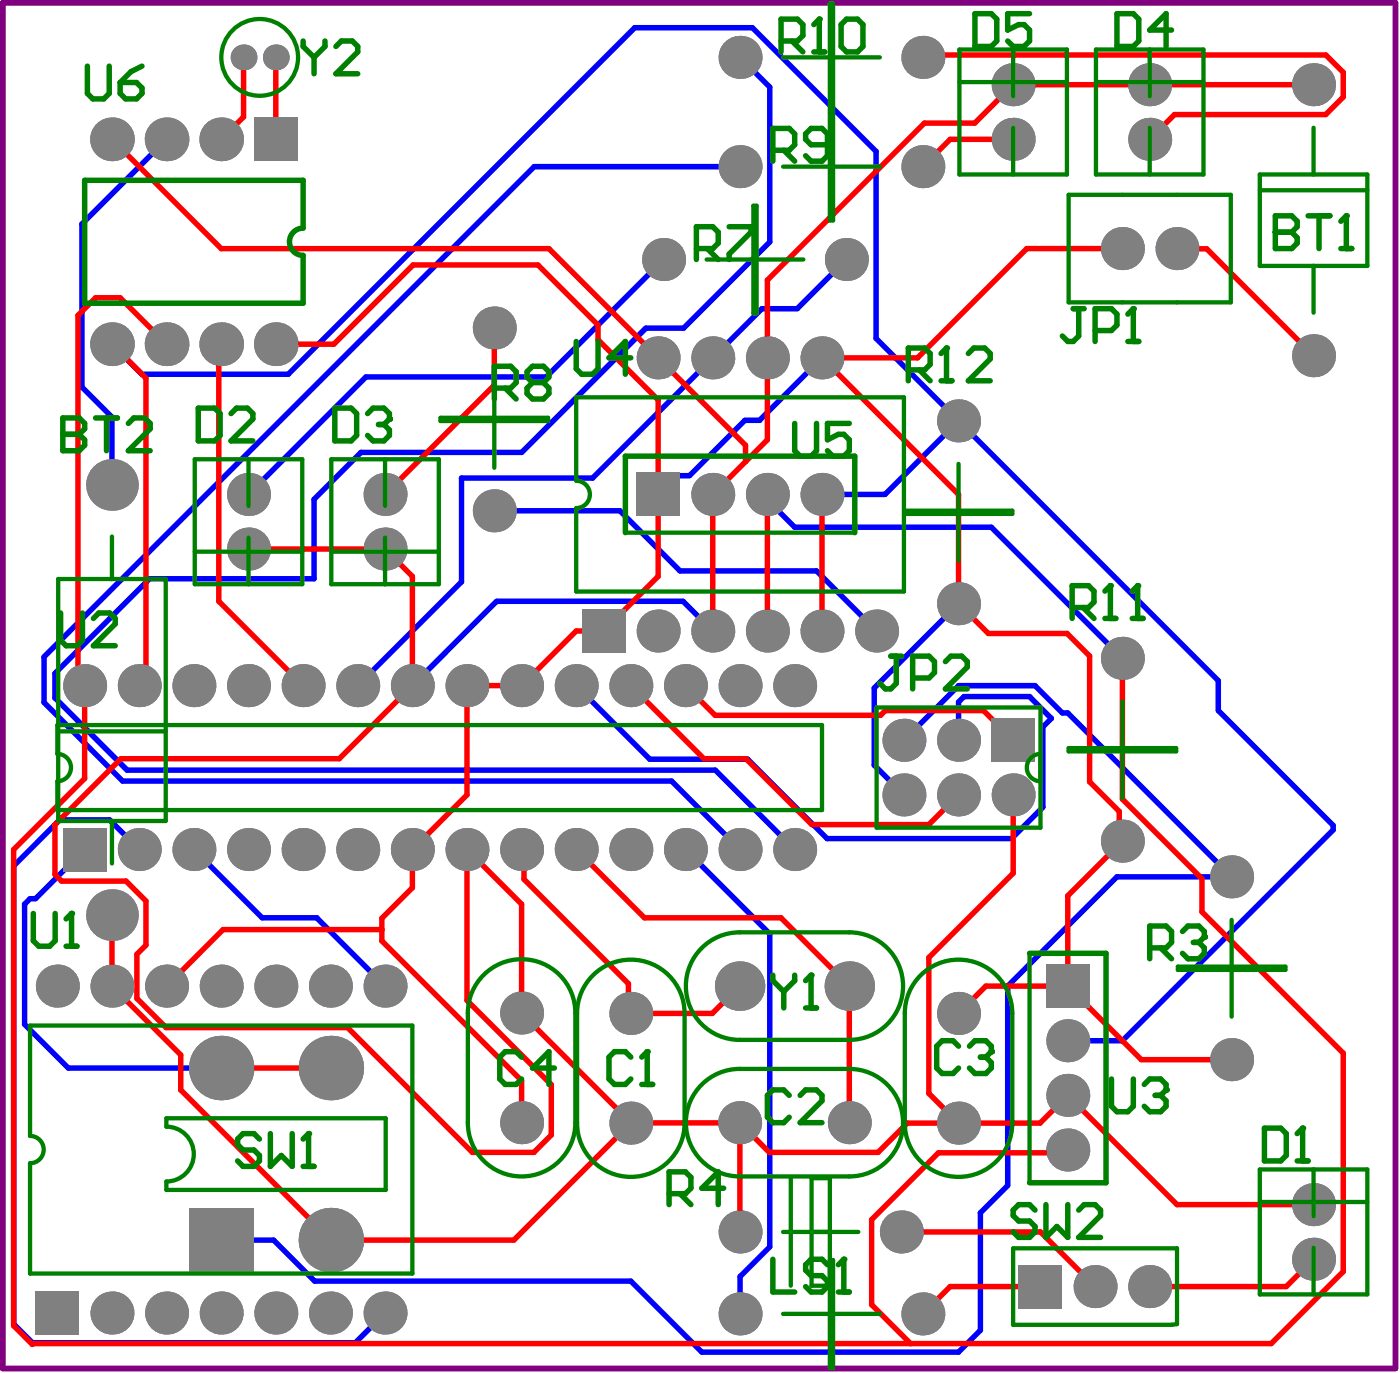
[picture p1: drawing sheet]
<svg xmlns="http://www.w3.org/2000/svg" width="217mm" height="212mm" viewBox="0 0 217 212" stroke-linecap="round" stroke-linejoin="round" font-family="sans-serif">
<path d="M.4 .4h215.5v211.3h-215.5z" fill="none" stroke="#800080" stroke-width=".85"/>
<g fill="none" stroke="#00f" stroke-width=".85">
<path d="M114.5 8.9l4.6 4.6v23.9l-13.3 13.4h-5.9l-19.2 19.2h-24.9l-7.2 7.2v12.3h-25.5l-14.6 14.6v3.9l11.2 11.1h91l12.3 12.3M25.8 21.6l-13.1 13v25.3l4.6 4.6v10.5M114.5 25.8h-31.8l-75.9 75.8v7.1l12.2 12.1h84.9l10.6 10.6M17.3 53.2l4.7 4.7h22.6l53.6-53.6h18.2l19.1 19.1v28.9l12.8 12.8M102.7 40.1l-18.2 18.2h-27.9l-18.2 18.2M127.2 55.4l-9.7 9.6h-2.3l-8.5 8.6h-2l-2.9 2.9M131 40.1l-7.7 7.6h-5.4l-26.2 26.2h-20.3v16.1l-16 16.1M76.5 79h19.4l9.3 9.3h21.1l9.3 9.3M118.7 76.5v.8l4.3 4.2h30.4l20.3 20.3h-1.5M148.3 65.1l40.2 40.2v4.6l17.8 17.8v.7l-32.6 32.6h-8.5M148.3 65.1l-11.4 11.4h-9.7M110.3 97.6l-4.6-4.6h-28.9l-13 13.1"/>
<path d="M148.3 93.4l-13 13v12l4.6 4.6M13.1 106.1v.8M89.2 106.1l11.3 11.3h15.2l12.3 12.3h28.5l4.8-4.8v-12.5l1.4-1.3-3.4-3.4h-10.2l-.8 .9v5.9M139.9 114.5l8.4-8.4h11.8l4.3 4.2h.8l25.4 25.3h-17.8l-16.9 16.9v30.9l-4.2 4.2v18.2l-3.4 3.3h-39.7l-11-10.9h-48.9l-6.4-6.4h-8.1M13.1 131.4l-7.6 7.6h-.9l-.8 .9v18.5l6.8 6.8h23.6M21.5 131.4l-4.5-4.6h-7.8l-7.1 7.1v70.9l2.9 2.9h50l4.6-4.6M30 131.4l10.6 10.6h8.4l10.6 10.5M106.1 131.4l13 13v48.5l-4.6 4.6v5.7"/>
</g>
<g fill="#808080">
<circle cx="8.9" cy="152.5" r="3.3"/>
<circle cx="17.3" cy="203.1" r="3.3"/>
<circle cx="17.3" cy="152.5" r="3.3"/>
<circle cx="17.3" cy="141.5" r="4"/>
<circle cx="21.5" cy="131.4" r="3.3"/>
<circle cx="25.8" cy="203.1" r="3.3"/>
<circle cx="25.8" cy="152.5" r="3.3"/>
<circle cx="34.2" cy="203.1" r="3.3"/>
<circle cx="34.2" cy="165.2" r="5"/>
<circle cx="34.2" cy="152.5" r="3.3"/>
<circle cx="38.4" cy="131.4" r="3.3"/>
<circle cx="42.7" cy="203.1" r="3.3"/>
<circle cx="42.7" cy="152.5" r="3.3"/>
<circle cx="46.9" cy="131.4" r="3.3"/>
<circle cx="51.1" cy="203.1" r="3.3"/>
<circle cx="51.1" cy="152.5" r="3.3"/>
<circle cx="51.2" cy="165.2" r="5"/>
<circle cx="51.2" cy="191.8" r="5"/>
<circle cx="55.4" cy="131.4" r="3.3"/>
<circle cx="59.6" cy="203.1" r="3.3"/>
<circle cx="59.6" cy="152.5" r="3.3"/>
<circle cx="63.8" cy="131.4" r="3.3"/>
<circle cx="72.3" cy="131.4" r="3.3"/>
<circle cx="80.7" cy="156.7" r="3.3"/>
<circle cx="80.7" cy="173.7" r="3.3"/>
<circle cx="80.7" cy="131.4" r="3.3"/>
<circle cx="89.2" cy="131.4" r="3.3"/>
<circle cx="97.6" cy="156.8" r="3.3"/>
<circle cx="97.6" cy="173.7" r="3.3"/>
<circle cx="13.1" cy="106.1" r="3.3"/>
<circle cx="17.3" cy="75" r="4"/>
<circle cx="17.3" cy="53.2" r="3.4"/>
<circle cx="17.3" cy="21.6" r="3.4"/>
<circle cx="21.5" cy="106.1" r="3.3"/>
<circle cx="25.8" cy="53.2" r="3.4"/>
<circle cx="25.8" cy="21.6" r="3.4"/>
<circle cx="30" cy="131.4" r="3.3"/>
<circle cx="30" cy="106.1" r="3.3"/>
<circle cx="34.2" cy="53.2" r="3.4"/>
<circle cx="34.2" cy="21.6" r="3.4"/>
<circle cx="37.7" cy="8.9" r="2"/>
<circle cx="38.4" cy="106.1" r="3.3"/>
<circle cx="38.4" cy="84.9" r="3.3"/>
<circle cx="38.4" cy="76.5" r="3.3"/>
<circle cx="42.7" cy="53.2" r="3.4"/>
<circle cx="42.7" cy="8.9" r="2"/>
<circle cx="46.9" cy="106.1" r="3.3"/>
<circle cx="55.4" cy="106.1" r="3.3"/>
<circle cx="59.6" cy="76.5" r="3.3"/>
<circle cx="59.6" cy="84.9" r="3.3"/>
<circle cx="63.8" cy="106.1" r="3.3"/>
<circle cx="72.3" cy="106.1" r="3.3"/>
<circle cx="76.5" cy="50.7" r="3.3"/>
<circle cx="76.5" cy="79" r="3.3"/>
<circle cx="80.7" cy="106.1" r="3.3"/>
<circle cx="89.2" cy="106.1" r="3.3"/>
<circle cx="97.6" cy="131.4" r="3.3"/>
<circle cx="97.6" cy="106.1" r="3.3"/>
<circle cx="106.1" cy="131.4" r="3.3"/>
<circle cx="114.4" cy="152.5" r="3.8"/>
<circle cx="114.4" cy="173.7" r="3.3"/>
<circle cx="114.5" cy="190.6" r="3.3"/>
<circle cx="114.5" cy="131.4" r="3.3"/>
<circle cx="114.5" cy="203.2" r="3.3"/>
<circle cx="123" cy="131.4" r="3.3"/>
<circle cx="131.4" cy="152.5" r="3.8"/>
<circle cx="131.4" cy="173.7" r="3.3"/>
<circle cx="139.5" cy="190.6" r="3.3"/>
<circle cx="139.9" cy="123" r="3.3"/>
<circle cx="139.9" cy="114.5" r="3.3"/>
<circle cx="142.8" cy="203.2" r="3.3"/>
<circle cx="148.3" cy="156.8" r="3.3"/>
<circle cx="148.3" cy="173.7" r="3.3"/>
<circle cx="148.3" cy="123" r="3.3"/>
<circle cx="148.3" cy="114.5" r="3.3"/>
<circle cx="156.8" cy="123" r="3.3"/>
<circle cx="165.2" cy="177.9" r="3.3"/>
<circle cx="165.2" cy="169.4" r="3.3"/>
<circle cx="165.2" cy="161" r="3.3"/>
<circle cx="169.4" cy="199" r="3.3"/>
<circle cx="173.7" cy="130.1" r="3.3"/>
<circle cx="177.9" cy="199" r="3.3"/>
<circle cx="190.6" cy="135.6" r="3.3"/>
<circle cx="190.6" cy="163.9" r="3.3"/>
<circle cx="203.2" cy="186.3" r="3.3"/>
<circle cx="203.2" cy="194.8" r="3.3"/>
<circle cx="114.5" cy="106.1" r="3.3"/>
<circle cx="114.5" cy="25.8" r="3.3"/>
<circle cx="114.5" cy="8.9" r="3.3"/>
<circle cx="106.1" cy="106.1" r="3.3"/>
<circle cx="110.3" cy="55.4" r="3.3"/>
<circle cx="101.8" cy="97.6" r="3.3"/>
<circle cx="101.8" cy="55.4" r="3.3"/>
<circle cx="110.3" cy="97.6" r="3.3"/>
<circle cx="102.7" cy="40.1" r="3.3"/>
<circle cx="110.3" cy="76.5" r="3.3"/>
<circle cx="118.7" cy="76.5" r="3.3"/>
<circle cx="118.7" cy="97.6" r="3.3"/>
<circle cx="118.7" cy="55.4" r="3.3"/>
<circle cx="123" cy="106.1" r="3.3"/>
<circle cx="173.7" cy="101.8" r="3.3"/>
<circle cx="127.2" cy="97.6" r="3.3"/>
<circle cx="135.6" cy="97.6" r="3.3"/>
<circle cx="148.3" cy="93.4" r="3.3"/>
<circle cx="127.2" cy="76.5" r="3.3"/>
<circle cx="148.3" cy="65.1" r="3.3"/>
<circle cx="127.2" cy="55.4" r="3.3"/>
<circle cx="203.2" cy="55" r="3.3"/>
<circle cx="131" cy="40.1" r="3.3"/>
<circle cx="173.7" cy="38.5" r="3.3"/>
<circle cx="182.1" cy="38.5" r="3.3"/>
<circle cx="142.8" cy="25.8" r="3.3"/>
<circle cx="156.8" cy="21.6" r="3.3"/>
<circle cx="177.9" cy="21.6" r="3.3"/>
<circle cx="156.8" cy="13.1" r="3.3"/>
<circle cx="177.9" cy="13.1" r="3.3"/>
<circle cx="203.2" cy="13.1" r="3.3"/>
<circle cx="142.8" cy="8.9" r="3.3"/>
</g>
<g fill="#808080">
<path d="M5.5 199.8h6.7v6.6h-6.7z" fill-rule="evenodd"/>
<path d="M9.8 128.1h6.6v6.6h-6.6z" fill-rule="evenodd"/>
<path d="M29.2 186.8h10v10h-10z" fill-rule="evenodd"/>
<path d="M39.3 18.2h6.8v6.7h-6.8z" fill-rule="evenodd"/>
<path d="M90.1 94.3h6.6v6.6h-6.6z" fill-rule="evenodd"/>
<path d="M153.4 111.2h6.7v6.6h-6.7z" fill-rule="evenodd"/>
<path d="M157.7 195.7h6.6v6.6h-6.6z" fill-rule="evenodd"/>
<path d="M161.9 149.2h6.6v6.7h-6.6z" fill-rule="evenodd"/>
<path d="M98.5 73.2h6.7v6.6h-6.7z" fill-rule="evenodd"/>
</g>
<g fill="none" stroke="#f00" stroke-width=".85">
<path d="M37.7 8.9v9.2l-3.5 3.5M42.7 8.9v12.7M142.8 8.9l.4-.4h61.9l2.7 2.7v3.8l-2.7 2.7h-23.4l-3.8 3.9M203.2 13.1h-46.4l-6 5.9h-7.8l-24.3 24.3v24.7l-8.4 8.5v21.1M17.3 21.6l16.9 16.9h50.7l30.4 30.4v2.5M156.8 21.6h-9.8l-4.2 4.2M173.7 38.5h-14.8l-16.9 16.9h-14.8l21.1 21.1v16.9l4.6 4.6h12.2l3.5 3.5v19.4l4.6 4.6v4.1l.5 .5-8.5 8.5v13.9M182.1 38.5h4.6l16.5 16.5M17.3 53.2l5.3 5.3v46.5l-1.1 1.1M25.8 53.2l-7.2-7.1h-3.8l-2.7 2.7v56.2l1 1.1v14.3l-11 11v73.7l2.9 2.8 .1-.1h191.6l11.1-11.1v-33.8l-21.8-21.9v-5.1l-12.3-12.3v-21.8M34.2 53.2l-.3 .4v39.4l13 13.1M42.7 53.2h9l12.2-12.2h19.3l9.3 9.3v2.3l9.3 9.2v27.4l-8.4 8.4h-4.2l-8.5 8.5h-8.4v16.9l-8.5 8.4v5.9l-4.7 4.7v3.5l21.6 21.7v6.5"/>
<path d="M76.5 50.7v8.9l-16.9 16.9M110.3 54.7v.7M118.7 76.5v21.1M127.2 76.5v21.1M38.4 84.9h21.2l4.2 4.3v16.9l-11.3 11.3h-33.8l-10.2 10.2v7.7l1 1h10l3.1 3.1v6.8l-1.4 1.4v6.8l4.5 4.5h28.1l19.3 19.3h9.5l2.7-2.6v-7.8l-13-13.1v-23.3l8.4 8.5v16.9l16.9 16.9M97.6 106.1l11.3 11.3h6.5l10.2 10.1h18.1l4.6-4.5M106.1 106.1l4.5 4.5h25.6l.8-.7h15.2l4.6 4.6M80.7 131.4l.4 .4v4.2l16.1 16.2v4.2l.4 .4h12.6l4.2-4.3M89.2 131.4l10.5 10.6h21.1l10.6 10.5v21.2M156.8 123v12.1l-13.1 13v21l4.6 4.6M17.3 141.5v11l10.7 10.7v5.4l23.2 23.2h28.3l18.1-18.1M59.1 143.8h-24.6l-8.7 8.7"/>
<path d="M165.2 152.5l11.4 11.4h14M165.2 152.5h-12.7l-4.2 4.3M34.2 165.2h17M114.4 173.7h-16.8M114.4 173.7h.1M114.5 173.7l4.5 4.5h16.9l4.5-4.5h20.5l4.3-4.3 16.9 16.9h21.1M114.5 173.7v16.9M165.2 177.9l-.4 .4h-19.6l-10.3 10.4v13.1l6 6M139.5 190.6h21.5l8.4 8.4M161 199h-14l-4.2 4.2M203.2 194.8l-4.2 4.2h-21.1"/>
</g>
<g fill="#808080">
<circle cx="8.9" cy="152.5" r="3.3"/>
<circle cx="17.3" cy="203.1" r="3.3"/>
<circle cx="17.3" cy="152.5" r="3.3"/>
<circle cx="17.3" cy="141.5" r="4"/>
<circle cx="21.5" cy="131.4" r="3.3"/>
<circle cx="25.8" cy="203.1" r="3.3"/>
<circle cx="25.8" cy="152.5" r="3.3"/>
<circle cx="34.2" cy="203.1" r="3.3"/>
<circle cx="34.2" cy="165.2" r="5"/>
<circle cx="34.2" cy="152.5" r="3.3"/>
<circle cx="38.4" cy="131.4" r="3.3"/>
<circle cx="42.7" cy="203.1" r="3.3"/>
<circle cx="42.7" cy="152.5" r="3.3"/>
<circle cx="46.9" cy="131.4" r="3.3"/>
<circle cx="51.1" cy="203.1" r="3.3"/>
<circle cx="51.1" cy="152.5" r="3.3"/>
<circle cx="51.2" cy="165.2" r="5"/>
<circle cx="51.2" cy="191.8" r="5"/>
<circle cx="55.4" cy="131.4" r="3.3"/>
<circle cx="59.6" cy="203.1" r="3.3"/>
<circle cx="59.6" cy="152.5" r="3.3"/>
<circle cx="63.8" cy="131.4" r="3.3"/>
<circle cx="72.3" cy="131.4" r="3.3"/>
<circle cx="80.7" cy="156.7" r="3.3"/>
<circle cx="80.7" cy="173.7" r="3.3"/>
<circle cx="80.7" cy="131.4" r="3.3"/>
<circle cx="89.2" cy="131.4" r="3.3"/>
<circle cx="97.6" cy="156.8" r="3.3"/>
<circle cx="97.6" cy="173.7" r="3.3"/>
<circle cx="13.1" cy="106.1" r="3.3"/>
<circle cx="17.3" cy="75" r="4"/>
<circle cx="17.3" cy="53.2" r="3.4"/>
<circle cx="17.3" cy="21.6" r="3.4"/>
<circle cx="21.5" cy="106.1" r="3.3"/>
<circle cx="25.8" cy="53.2" r="3.4"/>
<circle cx="25.8" cy="21.6" r="3.4"/>
<circle cx="30" cy="131.4" r="3.3"/>
<circle cx="30" cy="106.1" r="3.3"/>
<circle cx="34.2" cy="53.2" r="3.4"/>
<circle cx="34.2" cy="21.6" r="3.4"/>
<circle cx="37.7" cy="8.9" r="2"/>
<circle cx="38.4" cy="106.1" r="3.3"/>
<circle cx="38.4" cy="84.9" r="3.3"/>
<circle cx="38.4" cy="76.5" r="3.3"/>
<circle cx="42.7" cy="53.2" r="3.4"/>
<circle cx="42.7" cy="8.9" r="2"/>
<circle cx="46.9" cy="106.1" r="3.3"/>
<circle cx="55.4" cy="106.1" r="3.3"/>
<circle cx="59.6" cy="76.5" r="3.3"/>
<circle cx="59.6" cy="84.9" r="3.3"/>
<circle cx="63.8" cy="106.1" r="3.3"/>
<circle cx="72.3" cy="106.1" r="3.3"/>
<circle cx="76.5" cy="50.7" r="3.3"/>
<circle cx="76.5" cy="79" r="3.3"/>
<circle cx="80.7" cy="106.1" r="3.3"/>
<circle cx="89.2" cy="106.1" r="3.3"/>
<circle cx="97.6" cy="131.4" r="3.3"/>
<circle cx="97.6" cy="106.1" r="3.3"/>
<circle cx="106.1" cy="131.4" r="3.3"/>
<circle cx="114.4" cy="152.5" r="3.8"/>
<circle cx="114.4" cy="173.7" r="3.3"/>
<circle cx="114.5" cy="190.6" r="3.3"/>
<circle cx="114.5" cy="131.4" r="3.3"/>
<circle cx="114.5" cy="203.2" r="3.3"/>
<circle cx="123" cy="131.4" r="3.3"/>
<circle cx="131.4" cy="152.5" r="3.8"/>
<circle cx="131.4" cy="173.7" r="3.3"/>
<circle cx="139.5" cy="190.6" r="3.3"/>
<circle cx="139.9" cy="123" r="3.3"/>
<circle cx="139.9" cy="114.5" r="3.3"/>
<circle cx="142.8" cy="203.2" r="3.3"/>
<circle cx="148.3" cy="156.8" r="3.3"/>
<circle cx="148.3" cy="173.7" r="3.3"/>
<circle cx="148.3" cy="123" r="3.3"/>
<circle cx="148.3" cy="114.5" r="3.3"/>
<circle cx="156.8" cy="123" r="3.3"/>
<circle cx="165.2" cy="177.9" r="3.3"/>
<circle cx="165.2" cy="169.4" r="3.3"/>
<circle cx="165.2" cy="161" r="3.3"/>
<circle cx="169.4" cy="199" r="3.3"/>
<circle cx="173.7" cy="130.1" r="3.3"/>
<circle cx="177.9" cy="199" r="3.3"/>
<circle cx="190.6" cy="135.6" r="3.3"/>
<circle cx="190.6" cy="163.9" r="3.3"/>
<circle cx="203.2" cy="186.3" r="3.3"/>
<circle cx="203.2" cy="194.8" r="3.3"/>
<circle cx="114.5" cy="106.1" r="3.3"/>
<circle cx="114.5" cy="25.8" r="3.3"/>
<circle cx="114.5" cy="8.9" r="3.3"/>
<circle cx="106.1" cy="106.1" r="3.3"/>
<circle cx="110.3" cy="55.4" r="3.3"/>
<circle cx="101.8" cy="97.6" r="3.3"/>
<circle cx="101.8" cy="55.4" r="3.3"/>
<circle cx="110.3" cy="97.6" r="3.3"/>
<circle cx="102.7" cy="40.1" r="3.3"/>
<circle cx="110.3" cy="76.5" r="3.3"/>
<circle cx="118.7" cy="76.5" r="3.3"/>
<circle cx="118.7" cy="97.6" r="3.3"/>
<circle cx="118.7" cy="55.4" r="3.3"/>
<circle cx="123" cy="106.1" r="3.3"/>
<circle cx="173.7" cy="101.8" r="3.3"/>
<circle cx="127.2" cy="97.6" r="3.3"/>
<circle cx="135.6" cy="97.6" r="3.3"/>
<circle cx="148.3" cy="93.4" r="3.3"/>
<circle cx="127.2" cy="76.5" r="3.3"/>
<circle cx="148.3" cy="65.1" r="3.3"/>
<circle cx="127.2" cy="55.4" r="3.3"/>
<circle cx="203.2" cy="55" r="3.3"/>
<circle cx="131" cy="40.1" r="3.3"/>
<circle cx="173.7" cy="38.5" r="3.3"/>
<circle cx="182.1" cy="38.5" r="3.3"/>
<circle cx="142.8" cy="25.8" r="3.3"/>
<circle cx="156.8" cy="21.6" r="3.3"/>
<circle cx="177.9" cy="21.6" r="3.3"/>
<circle cx="156.8" cy="13.1" r="3.3"/>
<circle cx="177.9" cy="13.1" r="3.3"/>
<circle cx="203.2" cy="13.1" r="3.3"/>
<circle cx="142.8" cy="8.9" r="3.3"/>
</g>
<g fill="#808080">
<path d="M5.5 199.8h6.7v6.6h-6.7z" fill-rule="evenodd"/>
<path d="M9.8 128.1h6.6v6.6h-6.6z" fill-rule="evenodd"/>
<path d="M29.2 186.8h10v10h-10z" fill-rule="evenodd"/>
<path d="M39.3 18.2h6.8v6.7h-6.8z" fill-rule="evenodd"/>
<path d="M90.1 94.3h6.6v6.6h-6.6z" fill-rule="evenodd"/>
<path d="M153.4 111.2h6.7v6.6h-6.7z" fill-rule="evenodd"/>
<path d="M157.7 195.7h6.6v6.6h-6.6z" fill-rule="evenodd"/>
<path d="M161.9 149.2h6.6v6.7h-6.6z" fill-rule="evenodd"/>
<path d="M98.5 73.2h6.7v6.6h-6.7z" fill-rule="evenodd"/>
</g>
<g fill="none" stroke="#008000" stroke-width=".67">
<path d="M121.2 8.9h7.2M128.4 .6h.5v16.6h-.5zM128.4 17.5h.5v16.6h-.5zM128.9 8.9h7.2M148.4 12.7h16.7M148.4 7.7h16.7v19.3h-16.7zM156.8 7.7v7.2M156.8 19.8v7.2M169.6 12.7h16.6M169.6 7.7h16.6v19.3h-16.6zM177.9 7.7v7.2M177.9 19.8v7.2"/>
<path d="M203.2 19.8v7.2M116.6 31.8h.5v16.7h-.5zM121.2 25.8h7.2M128.9 25.8h7.2M165.3 30.1h25.1v16.7h-25.1zM194.9 27h16.7v14.1h-16.7zM194.9 29.4h16.7M76.5 57.4v7.2M109.3 40.1h7.3M117.1 40.1h7.2M203.2 41.1v7.3M30.1 71h16.7v19.4h-16.7z"/>
<path d="M38.4 71v7.3M51.3 71h16.6v19.4h-16.6zM59.6 71v7.3M68.2 64.6h16.6v.5h-16.6zM76.5 65.1v7.3M89.2 74.4v-12.9h50.7v30h-50.7v-12.9M140 79h16.6v.5h-16.6zM148.3 71.8v7.2M148.3 79.5v7.2M9 89.6h16.6v37.4h-16.6zM17.3 83v6.6M30.1 85.3h16.7"/>
<path d="M38.4 83.1v7.3M51.3 85.3h16.6M59.6 83.1v7.3M96.8 82.4h35.4M8.9 116.6v-4.4h118.3v13.1h-118.3v-4.5M9 113.1h16.6M135.6 109.4h25.4v18.6h-25.4zM165.3 115.7h16.7v.5h-16.7zM173.7 108.5v7.2M173.7 116.2v7.3M17.3 127v6.6M72.4 156.7v17"/>
<path d="M89 156.7v17M89.3 156.8v16.9M105.9 156.8v16.9M114.4 144.2h17M140 156.8v16.9M156.6 156.8v16.9M159.3 147.5v35.4M182.2 149.5h16.7v.5h-16.7zM190.6 142.3v7.2M190.6 150v7.3M4.6 175.7v-17.1h59.2v38.4h-59.2v-17.1M25.7 174.3v-1.3h34v11.1h-34v-1.3"/>
<path d="M114.4 160.8h17M114.4 165.3h17M114.4 182h17M121.2 190.6h11.6M122.3 182.2v16.7M128.4 194.9h.5v16.6h-.5v-29.3h-2.8v16.7h2.8M156.8 193.1h25.3v11.7l-.8 .1h-24.5zM194.9 185.9h16.7M194.9 180.9h16.7v19.3h-16.7zM203.2 180.9v7.2M203.2 193v7.2M121.2 203.2h7.2"/>
<path d="M128.9 203.2h7.2"/>
</g>
<path d="M46.9 6.3v.9l1.7 1.7M48.6 8.9v2.5M50.3 6.3v.9l-1.7 1.7M52 7.2l.8-.9h1.7l.8 .9v.8l-3.3 3.4h3.3M46.9 35.3v-7.4h-33.8v19h33.8v-7.4M96.8 82.4v-11.8h35.4v11.8M119.6 150.8v.9l1.7 1.7M121.3 153.4v2.5M123 150.8v.9l-1.7 1.7M124.6 155.9h1.7M125.5 150.8v5.1M159.3 147.5h11.8v35.4h-11.8" fill="none" stroke="#008000" stroke-width=".85"/>
<circle cx="125.5" cy="150.8" r=".42" fill="#008000"/>
<path d="M13.5 10.2v4.3l.9 .8h1.7l.8-.8v-4.3M18.6 12.8h2.5l.9 .8v.9l-.9 .8h-1.7l-.8-.8zM22 10.2l-1.7 .9-1.7 1.7M89.2 52.8v4.2l.8 .9h1.7l.8-.9v-4.2M97.6 55.4h-3.4l2.6-2.6v5.1M123 65.5v4.2l.8 .9h1.7l.8-.9v-4.2M131.4 65.5h-3.4v2.5l1.7-.8h.9l.8 .8v1.7l-.8 .9h-1.7l-.9-.9M125.5 150.8l-.9 .9M172 166.9v4.2l.8 .9h1.7l.8-.9v-4.2M177 167.7l.9-.8h1.7l.8 .8v.9" fill="none" stroke="#008000" stroke-width=".85"/>
<circle cx="180.4" cy="168.6" r=".42" fill="#008000"/>
<path d="M9.4 94.8v4.2l.8 .9h1.7l.9-.9v-4.2M14.4 95.7l.9-.9h1.7l.8 .9v.8l-3.4 3.4h3.4M5.2 141.3v4.2l.8 .9h1.7l.8-.9v-4.2M10.2 146.4h1.7M11.1 141.3v5.1M178.7 169.4h.9M179.6 169.4l.8 .9v.8l-.8 .9h-1.7l-.9-.9M180.4 168.6l-.8 .8" fill="none" stroke="#008000" stroke-width=".85"/>
<circle cx="11.1" cy="141.3" r=".42" fill="#008000"/>
<path d="M11.1 141.3l-.9 .8M40.1 176.2l-.8-.9h-1.7l-.8 .9v.8l.8 .9h1.7l.8 .8v.9l-.8 .8h-1.7l-.8-.8M41.8 175.3v5.1l1.7-1.7 1.7 1.7v-5.1M47.7 175.3v5.1M46.9 180.4h1.7M160.1 187.2l-.8-.9h-1.7l-.8 .9v.8l.8 .9h1.7l.8 .8v.9l-.8 .8h-1.7l-.8-.8M161.8 186.3v5.1l1.7-1.7 1.7 1.7v-5.1M166.9 187.2l.8-.9h1.7l.9 .9v.8l-3.4 3.4h3.4" fill="none" stroke="#008000" stroke-width=".85"/>
<circle cx="47.7" cy="175.3" r=".42" fill="#008000"/>
<path d="M140.5 57.2h2.6l.8-.8v-1.7l-.8-.9h-2.6v5.1M142.2 57.2l1.7 1.7M145.6 58.9h1.7M146.4 53.8v5.1M47.7 175.3l-.8 .9" fill="none" stroke="#008000" stroke-width=".85"/>
<circle cx="146.4" cy="53.8" r=".42" fill="#008000"/>
<path d="M146.4 53.8l-.8 .9M149.8 54.7l.9-.9h1.7l.8 .9v.8l-3.4 3.4h3.4M165.9 94h2.5l.9-.9v-1.7l-.9-.8h-2.5v5.1M167.6 94l1.7 1.7M171 95.7h1.6M171.8 90.6v5.1" fill="none" stroke="#008000" stroke-width=".85"/>
<circle cx="171.8" cy="90.6" r=".42" fill="#008000"/>
<path d="M171.8 90.6l-.8 .8M175.2 95.7h1.7M176 90.6v5.1" fill="none" stroke="#008000" stroke-width=".85"/>
<circle cx="176" cy="90.6" r=".42" fill="#008000"/>
<path d="M120.8 6.3h2.6l.8-.8v-1.7l-.8-.8h-2.6v5M122.5 6.3l1.7 1.7M125.9 8h1.7M126.8 3v5M176 90.6l-.8 .8" fill="none" stroke="#008000" stroke-width=".85"/>
<circle cx="126.8" cy="3" r=".42" fill="#008000"/>
<g fill="none" stroke="#008000" stroke-width=".85">
<path d="M126.8 3l-.9 .8M131 3h1.7l.8 .8v3.4l-.8 .8h-1.7l-.9-.8v-3.4zM107.7 38.5h2.6l.8-.9v-1.7l-.8-.8h-2.6v5M109.4 38.5l1.7 1.6M112.8 35.1h3.4v.8l-3.4 3.4v.8M119.6 23.2h2.5l.9-.8v-1.7l-.9-.8h-2.5v5M121.3 23.2l1.7 1.7M128 22.4h-2.5l-.9-.8v-.9l.9-.8h1.7l.8 .8v3.4l-.8 .8h-1.7l-.9-.8M82.4 59.2l-.9-.9v-.8l.9-.9h1.7l.8 .9v.8l-.8 .9M82.4 59.2l-.9 .8v.9l.9 .8h1.7l.8-.8v-.9l-.8-.8M82.4 59.2h1.7M76.5 60h2.5l.9-.8v-1.7l-.9-.9h-2.5v5.1"/>
<path d="M78.2 60l1.7 1.7M177.9 146.6h2.5l.9-.8v-1.7l-.9-.9h-2.5v5.1M179.6 146.6l1.7 1.7M183 144.1l.8-.9h1.7l.8 .9v.8M103.5 184.6h2.6l.8-.8v-1.7l-.8-.8h-2.6v5M105.2 184.6l1.7 1.7M112 183.8h-3.4l2.5-2.5v5"/>
</g>
<circle cx="186.3" cy="144.9" r=".42" fill="#008000"/>
<path d="M184.6 145.8h.9M185.5 145.8l.8 .8v.9l-.8 .8h-1.7l-.8-.8M186.3 144.9l-.8 .9M119.6 194.8v5h3.4M128 195.6l-.8-.8h-1.7l-.9 .8v.9l.9 .8h1.7l.8 .9v.8l-.8 .8h-1.7l-.9-.8M129.7 199.8h1.7M130.6 194.8v5" fill="none" stroke="#008000" stroke-width=".85"/>
<circle cx="130.6" cy="194.8" r=".42" fill="#008000"/>
<path d="M166.1 47.7h1.6M166.9 47.7v4.3l-.8 .8h-.9l-.8-.8M169.4 51.1h2.6l.8-.8v-1.7l-.8-.9h-2.6v5.1M174.5 52.8h1.7M175.3 47.7v5.1M137.8 101.5h1.7M138.7 101.5v4.2l-.9 .9h-.8l-.9-.9M141.2 104.9h2.5l.9-.9v-1.7l-.9-.8h-2.5v5.1M146.3 102.3l.8-.8h1.7l.9 .8v.9l-3.4 3.4h3.4M130.6 194.8l-.9 .8" fill="none" stroke="#008000" stroke-width=".85"/>
<circle cx="175.3" cy="47.7" r=".42" fill="#008000"/>
<path d="M150.8 2.1h2.6l.8 .9v3.3l-.8 .9h-2.6zM159.3 2.1h-3.4v2.6l1.7-.9h.8l.9 .9v1.6l-.9 .9h-1.6l-.9-.9M172.8 2.1h2.5l.9 .9v3.3l-.9 .9h-2.5zM181.3 4.7h-3.4l2.5-2.6v5.1M175.3 47.7l-.8 .9M51.8 63.1h2.5l.9 .9v3.4l-.9 .8h-2.5zM56.9 64l.8-.9h1.7l.8 .9v.8" fill="none" stroke="#008000" stroke-width=".85"/>
<circle cx="60.2" cy="64.8" r=".42" fill="#008000"/>
<path d="M30.7 63.1h2.5l.9 .9v3.4l-.9 .8h-2.5zM35.7 64l.9-.9h1.7l.8 .9v.8l-3.4 3.4h3.4M58.6 65.7h.8M59.4 65.7l.8 .8v.9l-.8 .8h-1.7l-.8-.8M60.2 64.8l-.8 .9M195.6 174.5h2.6l.8 .8v3.4l-.8 .9h-2.6zM200.7 179.6h1.7M201.5 174.5v5.1" fill="none" stroke="#008000" stroke-width=".85"/>
<circle cx="201.5" cy="174.5" r=".42" fill="#008000"/>
<path d="M80.7 163.5l-.8-.8h-1.7l-.9 .8v3.4l.9 .8h1.7l.8-.8M85.8 165.2h-3.4l2.5-2.5v5M148.3 161.8l-.8-.8h-1.7l-.9 .8v3.4l.9 .8h1.7l.8-.8M150 161.8l.8-.8h1.7l.9 .8v.9M201.5 174.5l-.8 .8" fill="none" stroke="#008000" stroke-width=".85"/>
<circle cx="153.4" cy="162.7" r=".42" fill="#008000"/>
<path d="M97.6 163.5l-.8-.8h-1.7l-.9 .8v3.4l.9 .8h1.7l.8-.8M99.3 167.7h1.7M100.1 162.7v5M122.1 169.4l-.8-.8h-1.7l-.9 .8v3.4l.9 .9h1.7l.8-.9M123.8 169.4l.8-.8h1.7l.9 .8v.9l-3.4 3.4h3.4M151.7 163.5h.8M152.5 163.5l.9 .9v.8l-.9 .8h-1.7l-.8-.8M153.4 162.7l-.9 .8" fill="none" stroke="#008000" stroke-width=".85"/>
<circle cx="100.1" cy="162.7" r=".42" fill="#008000"/>
<path d="M9.7 64.6v5.1h2.6l.8-.8v-.9l-.8-.8h-2.6M100.1 162.7l-.8 .8" fill="none" stroke="#008000" stroke-width=".85"/>
<circle cx="9.7" cy="67.2" r=".42" fill="#008000"/>
<path d="M197.3 33.4v5.1h2.6l.8-.9v-.8l-.8-.9h-2.6M9.7 64.6h2.6l.8 .9v.8l-.8 .9h-2.6M14.8 64.6h3.4M16.5 64.6v5.1M19.9 65.5l.8-.9h1.7l.8 .9v.8l-3.3 3.4h3.3" fill="none" stroke="#008000" stroke-width=".85"/>
<circle cx="197.3" cy="35.9" r=".42" fill="#008000"/>
<path d="M197.3 33.4h2.6l.8 .8v.9l-.8 .8h-2.6M202.4 33.4h3.4M204.1 33.4v5.1M207.5 38.5h1.6M208.3 33.4v5.1" fill="none" stroke="#008000" stroke-width=".85"/>
<circle cx="208.3" cy="33.4" r=".42" fill="#008000"/>
<path d="M46.9 35.3a2.11 2.11 0 0 0-2.1 2.1 2.11 2.11 0 0 0 2.1 2.1M208.3 33.4l-.8 .8" fill="none" stroke="#008000" stroke-width=".85"/>
<g fill="none" stroke="#008000" stroke-width=".67">
<path d="M89.2 74.4a2.11 2.11 0 0 1 2.1 2.1 2.11 2.11 0 0 1-2.1 2.1M8.9 116.6a2.11 2.11 0 0 1 2.1 2.1 2.11 2.11 0 0 1-2.1 2.1M161 116.6a2.11 2.11 0 0 0-2.1 2.1 2.11 2.11 0 0 0 2.1 2.1M72.4 156.7a8.3 8.3 0 0 1 8.3-8.3 8.3 8.3 0 0 1 8.3 8.3M89.3 156.8a8.3 8.3 0 0 1 8.3-8.4 8.3 8.3 0 0 1 8.3 8.4M114.4 144.2a8.3 8.3 0 0 0-8.3 8.3 8.3 8.3 0 0 0 8.3 8.3M131.4 144.2a8.3 8.3 0 0 1 8.3 8.3 8.3 8.3 0 0 1-8.3 8.3M140 156.8a8.3 8.3 0 0 1 8.3-8.4 8.3 8.3 0 0 1 8.3 8.4M4.6 175.7a2.11 2.11 0 0 1 2.2 2.1 2.11 2.11 0 0 1-2.2 2.1M25.7 174.3a4.2 4.2 0 0 1 4.3 4.2 4.2 4.2 0 0 1-4.3 4.3M72.4 173.7a8.3 8.3 0 0 0 8.3 8.3 8.3 8.3 0 0 0 8.3-8.3M89.3 173.7a8.3 8.3 0 0 0 8.3 8.3 8.3 8.3 0 0 0 8.3-8.3"/>
<path d="M114.4 165.3a8.3 8.3 0 0 0-8.3 8.4 8.3 8.3 0 0 0 8.3 8.3M131.4 165.3a8.3 8.3 0 0 1 8.3 8.4 8.3 8.3 0 0 1-8.3 8.3M140 173.7a8.3 8.3 0 0 0 8.3 8.3 8.3 8.3 0 0 0 8.3-8.3"/>
<circle cx="40.2" cy="8.9" r="5.9"/>
</g>
</svg>
